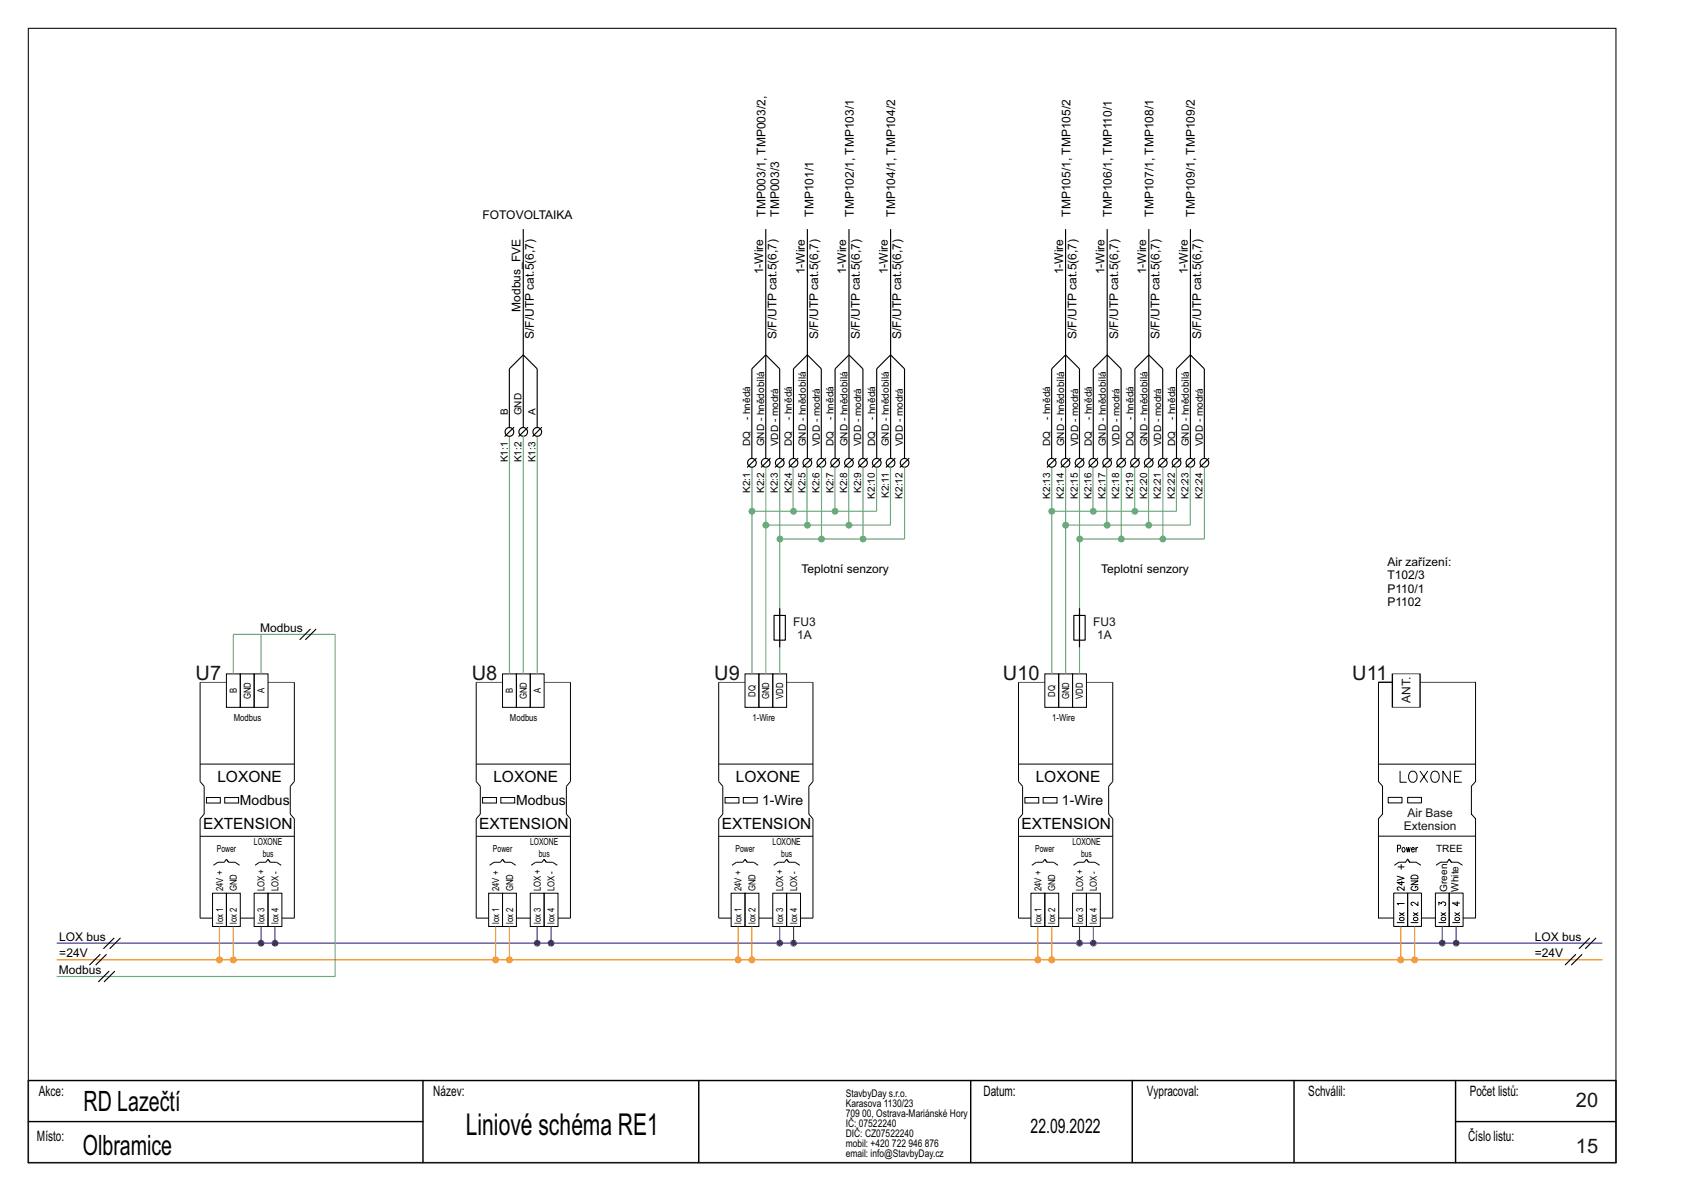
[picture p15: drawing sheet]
<svg xmlns="http://www.w3.org/2000/svg" width="297mm" height="210mm" viewBox="0 0 297 210" stroke-linecap="round" stroke-linejoin="round" font-family="sans-serif">
<defs><g id="words">
<text font-size="5.3" x="82.2" y="200.2">Liniové schéma RE1</text>
<g font-size="4.9">
<text x="14.7" y="195.9">RD Lazečtí</text>
<text x="14.6" y="203.6">Olbramice</text>
</g>
<g font-size="3.5" fill="#151616">
<text x="34.5" y="119.9">U7</text>
<text x="83.2" y="119.9">U8</text>
<text x="126" y="119.9">U9</text>
<text x="176.9" y="119.9">U10</text>
<text x="238.5" y="119.9">U11</text>
<text x="277.9" y="195.3">20</text>
<text x="277.9" y="203.3">15</text>
</g>
<text font-size="3.5" x="181.8" y="199.8">22.09.2022</text>
<g font-size="2.7">
<text x="38.3" y="138">LOXONE</text>
<text x="87" y="138">LOXONE</text>
<text x="129.8" y="138">LOXONE</text>
<text x="182.7" y="138">LOXONE</text>
<text x="35.8" y="146.1">EXTENSION</text>
<text x="84.5" y="146.1">EXTENSION</text>
<text x="127.3" y="146.1">EXTENSION</text>
<text x="180.2" y="146.1">EXTENSION</text>
</g>
<g font-size="2.5">
<text x="42.3" y="142">Modbus</text>
<text x="91" y="142">Modbus</text>
<text x="134.4" y="142">1-Wire</text>
<text x="187.3" y="142">1-Wire</text>
<text x="6.8" y="193.3">Akce:</text>
<text x="76.4" y="193.3">Název:</text>
<text x="173.4" y="193.3">Datum:</text>
<text x="202.2" y="193.3">Vypracoval:</text>
<text x="230.7" y="193.3">Schválil:</text>
<text x="259.2" y="193.3">Počet listů:</text>
<text x="6.5" y="201.1">Místo:</text>
<text x="258.9" y="201.1">Číslo listu:</text>
</g>
<g font-size="2.1">
<text x="85.1" y="38.7">FOTOVOLTAIKA</text>
<text x="135" y="38.2" transform="rotate(-90 135 38.2)">TMP003/1, TMP003/2,</text>
<text x="137.4" y="38.2" transform="rotate(-90 137.4 38.2)">TMP003/3</text>
<text x="143.5" y="38.2" transform="rotate(-90 143.5 38.2)">TMP101/1</text>
<text x="150.6" y="38.2" transform="rotate(-90 150.6 38.2)">TMP102/1, TMP103/1</text>
<text x="157.9" y="38.2" transform="rotate(-90 157.9 38.2)">TMP104/1, TMP104/2</text>
<text x="188.8" y="38.2" transform="rotate(-90 188.8 38.2)">TMP105/1, TMP105/2</text>
<text x="196.1" y="38.2" transform="rotate(-90 196.1 38.2)">TMP106/1, TMP110/1</text>
<text x="203.4" y="38.2" transform="rotate(-90 203.4 38.2)">TMP107/1, TMP108/1</text>
<text x="210.7" y="38.2" transform="rotate(-90 210.7 38.2)">TMP109/1, TMP109/2</text>
<text x="134.6" y="48.4" transform="rotate(-90 134.6 48.4)">1-Wire</text>
<text x="141.9" y="48.4" transform="rotate(-90 141.9 48.4)">1-Wire</text>
<text x="149.3" y="48.4" transform="rotate(-90 149.3 48.4)">1-Wire</text>
<text x="156.6" y="48.4" transform="rotate(-90 156.6 48.4)">1-Wire</text>
<text x="187.5" y="48.4" transform="rotate(-90 187.5 48.4)">1-Wire</text>
<text x="194.8" y="48.4" transform="rotate(-90 194.8 48.4)">1-Wire</text>
<text x="202.2" y="48.4" transform="rotate(-90 202.2 48.4)">1-Wire</text>
<text x="209.5" y="48.4" transform="rotate(-90 209.5 48.4)">1-Wire</text>
<text x="91.8" y="55" transform="rotate(-90 91.8 55)">Modbus_FVE</text>
<text x="94.2" y="59.7" transform="rotate(-90 94.2 59.7)">S/F/UTP cat.5(6,7)</text>
<text x="136.9" y="59.7" transform="rotate(-90 136.9 59.7)">S/F/UTP cat.5(6,7)</text>
<text x="144.3" y="59.7" transform="rotate(-90 144.3 59.7)">S/F/UTP cat.5(6,7)</text>
<text x="151.6" y="59.7" transform="rotate(-90 151.6 59.7)">S/F/UTP cat.5(6,7)</text>
<text x="159" y="59.7" transform="rotate(-90 159 59.7)">S/F/UTP cat.5(6,7)</text>
<text x="189.8" y="59.7" transform="rotate(-90 189.8 59.7)">S/F/UTP cat.5(6,7)</text>
<text x="197.2" y="59.7" transform="rotate(-90 197.2 59.7)">S/F/UTP cat.5(6,7)</text>
<text x="204.5" y="59.7" transform="rotate(-90 204.5 59.7)">S/F/UTP cat.5(6,7)</text>
<text x="211.9" y="59.7" transform="rotate(-90 211.9 59.7)">S/F/UTP cat.5(6,7)</text>
<text x="141.4" y="101.1">Teplotní senzory</text>
<text x="194.2" y="101.1">Teplotní senzory</text>
<text x="244.7" y="99.8">Air zařízení:</text>
<text x="244.7" y="102.2">T102/3</text>
<text x="244.7" y="104.5">P110/1</text>
<text x="244.7" y="106.9">P1102</text>
<text x="45.9" y="111.4">Modbus</text>
<text x="10.4" y="165.8">LOX bus</text>
<text x="270.7" y="165.8">LOX bus</text>
<text x="10.4" y="171.7">Modbus</text>
<text x="10.5" y="168.8">=24V</text>
<text x="270.7" y="168.8">=24V</text>
</g>
<g font-size="2.1" fill="#151616">
<text x="139.9" y="110.3">FU3</text>
<text x="140.6" y="112.7">1A</text>
<text x="192.8" y="110.3">FU3</text>
<text x="193.5" y="112.7">1A</text>
<text x="248.8" y="124" transform="rotate(-90 248.8 124)">ANT.</text>
<text x="247.6" y="146.4">Extension</text>
<text x="248.3" y="144">Air Base</text>
</g>
<g font-size="1.9">
<text x="149.2" y="195.1">Karasova 1130/23</text>
<text x="149.2" y="196.9">709 00, Ostrava-Mariánské Hory</text>
<text x="149.2" y="193.3">StavbyDay s.r.o.</text>
<text x="149.2" y="198.6">IČ: 07522240</text>
<text x="149.2" y="200.4">DIČ: CZ07522240</text>
<text x="149.2" y="202.2">mobil: +420 722 946 876</text>
<text x="149.2" y="203.9">email: info@StavbyDay.cz</text>
</g>
<g font-size="1.8">
<text x="89.5" y="73.2" transform="rotate(-90 89.5 73.2)">B</text>
<text x="92" y="73.2" transform="rotate(-90 92 73.2)">GND</text>
<text x="94.5" y="73.2" transform="rotate(-90 94.5 73.2)">A</text>
<text x="132.3" y="74.1" transform="rotate(-90 132.3 74.1)">- hnědá</text>
<text x="139.7" y="74.1" transform="rotate(-90 139.7 74.1)">- hnědá</text>
<text x="147" y="74.1" transform="rotate(-90 147 74.1)">- hnědá</text>
<text x="154.3" y="74.1" transform="rotate(-90 154.3 74.1)">- hnědá</text>
<text x="185.2" y="74.1" transform="rotate(-90 185.2 74.1)">- hnědá</text>
<text x="192.6" y="74.1" transform="rotate(-90 192.6 74.1)">- hnědá</text>
<text x="199.9" y="74.1" transform="rotate(-90 199.9 74.1)">- hnědá</text>
<text x="207.2" y="74.1" transform="rotate(-90 207.2 74.1)">- hnědá</text>
<text x="89.5" y="81.5" transform="rotate(-90 89.5 81.5)">K1:1</text>
<text x="92" y="81.5" transform="rotate(-90 92 81.5)">K1:2</text>
<text x="94.5" y="81.5" transform="rotate(-90 94.5 81.5)">K1:3</text>
<text x="132.3" y="78.7" transform="rotate(-90 132.3 78.7)">DQ</text>
<text x="134.8" y="78.7" transform="rotate(-90 134.8 78.7)">GND - hnědobílá</text>
<text x="137.2" y="78.7" transform="rotate(-90 137.2 78.7)">VDD - modrá</text>
<text x="139.7" y="78.7" transform="rotate(-90 139.7 78.7)">DQ</text>
<text x="142.1" y="78.7" transform="rotate(-90 142.1 78.7)">GND - hnědobílá</text>
<text x="144.6" y="78.7" transform="rotate(-90 144.6 78.7)">VDD - modrá</text>
<text x="147" y="78.7" transform="rotate(-90 147 78.7)">DQ</text>
<text x="149.4" y="78.7" transform="rotate(-90 149.4 78.7)">GND - hnědobílá</text>
<text x="151.9" y="78.7" transform="rotate(-90 151.9 78.7)">VDD - modrá</text>
<text x="154.3" y="78.7" transform="rotate(-90 154.3 78.7)">DQ</text>
<text x="156.8" y="78.7" transform="rotate(-90 156.8 78.7)">GND - hnědobílá</text>
<text x="159.2" y="78.7" transform="rotate(-90 159.2 78.7)">VDD - modrá</text>
<text x="185.2" y="78.7" transform="rotate(-90 185.2 78.7)">DQ</text>
<text x="187.7" y="78.7" transform="rotate(-90 187.7 78.7)">GND - hnědobílá</text>
<text x="190.1" y="78.7" transform="rotate(-90 190.1 78.7)">VDD - modrá</text>
<text x="192.6" y="78.7" transform="rotate(-90 192.6 78.7)">DQ</text>
<text x="195" y="78.7" transform="rotate(-90 195 78.7)">GND - hnědobílá</text>
<text x="197.5" y="78.7" transform="rotate(-90 197.5 78.7)">VDD - modrá</text>
<text x="199.9" y="78.7" transform="rotate(-90 199.9 78.7)">DQ</text>
<text x="202.4" y="78.7" transform="rotate(-90 202.4 78.7)">GND - hnědobílá</text>
<text x="204.8" y="78.7" transform="rotate(-90 204.8 78.7)">VDD - modrá</text>
<text x="207.2" y="78.7" transform="rotate(-90 207.2 78.7)">DQ</text>
<text x="209.7" y="78.7" transform="rotate(-90 209.7 78.7)">GND - hnědobílá</text>
<text x="212.1" y="78.7" transform="rotate(-90 212.1 78.7)">VDD - modrá</text>
<text x="132.3" y="87" transform="rotate(-90 132.3 87)">K2:1</text>
<text x="134.8" y="87" transform="rotate(-90 134.8 87)">K2:2</text>
<text x="137.2" y="87" transform="rotate(-90 137.2 87)">K2:3</text>
<text x="139.6" y="87" transform="rotate(-90 139.6 87)">K2:4</text>
<text x="142.1" y="87" transform="rotate(-90 142.1 87)">K2:5</text>
<text x="144.5" y="87" transform="rotate(-90 144.5 87)">K2:6</text>
<text x="147" y="87" transform="rotate(-90 147 87)">K2:7</text>
<text x="149.4" y="87" transform="rotate(-90 149.4 87)">K2:8</text>
<text x="151.9" y="87" transform="rotate(-90 151.9 87)">K2:9</text>
<text x="154.3" y="87.9" transform="rotate(-90 154.3 87.9)">K2:10</text>
<text x="156.8" y="87.8" transform="rotate(-90 156.8 87.8)">K2:11</text>
<text x="159.2" y="87.9" transform="rotate(-90 159.2 87.9)">K2:12</text>
<text x="185.2" y="87.9" transform="rotate(-90 185.2 87.9)">K2:13</text>
<text x="187.6" y="87.9" transform="rotate(-90 187.6 87.9)">K2:14</text>
<text x="190.1" y="87.9" transform="rotate(-90 190.1 87.9)">K2:15</text>
<text x="192.5" y="87.9" transform="rotate(-90 192.5 87.9)">K2:16</text>
<text x="195" y="87.9" transform="rotate(-90 195 87.9)">K2:17</text>
<text x="197.4" y="87.9" transform="rotate(-90 197.4 87.9)">K2:18</text>
<text x="199.9" y="87.9" transform="rotate(-90 199.9 87.9)">K2:19</text>
<text x="202.3" y="87.9" transform="rotate(-90 202.3 87.9)">K2:20</text>
<text x="204.7" y="87.9" transform="rotate(-90 204.7 87.9)">K2:21</text>
<text x="207.2" y="87.9" transform="rotate(-90 207.2 87.9)">K2:22</text>
<text x="209.6" y="87.9" transform="rotate(-90 209.6 87.9)">K2:23</text>
<text x="212.1" y="87.9" transform="rotate(-90 212.1 87.9)">K2:24</text>
<text x="253.3" y="150.3">TREE</text>
<text x="255.2" y="157.2" transform="rotate(-90 255.2 157.2)">Green</text>
<text x="257.2" y="157.2" transform="rotate(-90 257.2 157.2)">White</text>
</g>
<g font-size="1.7">
<text x="41.8" y="122.2" transform="rotate(-90 41.8 122.2)">B</text>
<text x="44.2" y="123.3" transform="rotate(-90 44.2 123.3)">GND</text>
<text x="46.7" y="122.2" transform="rotate(-90 46.7 122.2)">A</text>
<text x="90.5" y="122.2" transform="rotate(-90 90.5 122.2)">B</text>
<text x="92.9" y="123.3" transform="rotate(-90 92.9 123.3)">GND</text>
<text x="95.4" y="122.2" transform="rotate(-90 95.4 122.2)">A</text>
<text x="133.2" y="122.8" transform="rotate(-90 133.2 122.8)">DQ</text>
<text x="135.7" y="123.3" transform="rotate(-90 135.7 123.3)">GND</text>
<text x="138.1" y="123.2" transform="rotate(-90 138.1 123.2)">VDD</text>
<text x="186.1" y="122.8" transform="rotate(-90 186.1 122.8)">DQ</text>
<text x="188.6" y="123.3" transform="rotate(-90 188.6 123.3)">GND</text>
<text x="191" y="123.2" transform="rotate(-90 191 123.2)">VDD</text>
<text x="41.2" y="127.2">Modbus</text>
<text x="89.9" y="127.2">Modbus</text>
<text x="132.7" y="127.2">1-Wire</text>
<text x="185.6" y="127.2">1-Wire</text>
<text x="44.8" y="149">LOXONE</text>
<text x="93.5" y="149">LOXONE</text>
<text x="136.3" y="149">LOXONE</text>
<text x="189.1" y="149">LOXONE</text>
<text x="38.2" y="150.2">Power</text>
<text x="46.3" y="151">bus</text>
<text x="86.9" y="150.2">Power</text>
<text x="95" y="151">bus</text>
<text x="129.7" y="150.2">Power</text>
<text x="137.8" y="151">bus</text>
<text x="182.6" y="150.2">Power</text>
<text x="190.7" y="151">bus</text>
<text x="39.3" y="157.1" transform="rotate(-90 39.3 157.1)">24V +</text>
<text x="41.8" y="157.1" transform="rotate(-90 41.8 157.1)">GND</text>
<text x="46.7" y="157.1" transform="rotate(-90 46.7 157.1)">LOX +</text>
<text x="49.1" y="157.1" transform="rotate(-90 49.1 157.1)">LOX -</text>
<text x="88" y="157.1" transform="rotate(-90 88 157.1)">24V +</text>
<text x="90.5" y="157.1" transform="rotate(-90 90.5 157.1)">GND</text>
<text x="95.4" y="157.1" transform="rotate(-90 95.4 157.1)">LOX +</text>
<text x="97.8" y="157.1" transform="rotate(-90 97.8 157.1)">LOX -</text>
<text x="130.8" y="157.1" transform="rotate(-90 130.8 157.1)">24V +</text>
<text x="133.2" y="157.1" transform="rotate(-90 133.2 157.1)">GND</text>
<text x="138.1" y="157.1" transform="rotate(-90 138.1 157.1)">LOX +</text>
<text x="140.6" y="157.1" transform="rotate(-90 140.6 157.1)">LOX -</text>
<text x="183.7" y="157.1" transform="rotate(-90 183.7 157.1)">24V +</text>
<text x="186.1" y="157.1" transform="rotate(-90 186.1 157.1)">GND</text>
<text x="191" y="157.1" transform="rotate(-90 191 157.1)">LOX +</text>
<text x="193.5" y="157.1" transform="rotate(-90 193.5 157.1)">LOX -</text>
<text x="39.3" y="162.9" transform="rotate(-90 39.3 162.9)">lox 1</text>
<text x="41.8" y="162.9" transform="rotate(-90 41.8 162.9)">lox 2</text>
<text x="46.7" y="162.9" transform="rotate(-90 46.7 162.9)">lox 3</text>
<text x="49.1" y="162.9" transform="rotate(-90 49.1 162.9)">lox 4</text>
<text x="88" y="162.9" transform="rotate(-90 88 162.9)">lox 1</text>
<text x="90.5" y="162.9" transform="rotate(-90 90.5 162.9)">lox 2</text>
<text x="95.4" y="162.9" transform="rotate(-90 95.4 162.9)">lox 3</text>
<text x="97.8" y="162.9" transform="rotate(-90 97.8 162.9)">lox 4</text>
<text x="130.8" y="162.9" transform="rotate(-90 130.8 162.9)">lox 1</text>
<text x="133.2" y="162.9" transform="rotate(-90 133.2 162.9)">lox 2</text>
<text x="138.1" y="162.9" transform="rotate(-90 138.1 162.9)">lox 3</text>
<text x="140.6" y="162.9" transform="rotate(-90 140.6 162.9)">lox 4</text>
<text x="183.7" y="162.9" transform="rotate(-90 183.7 162.9)">lox 1</text>
<text x="186.1" y="162.9" transform="rotate(-90 186.1 162.9)">lox 2</text>
<text x="191" y="162.9" transform="rotate(-90 191 162.9)">lox 3</text>
<text x="193.5" y="162.9" transform="rotate(-90 193.5 162.9)">lox 4</text>
</g>
</g></defs>
<path d="M5 190.5h280v14.5h-280zM5 197.8h69.6M74.6 190.5v14.5M123.2 190.5v14.5M171.2 190.5v14.5M199.7 190.5v14.5M228.2 190.5v14.5M256.7 190.5v14.5" fill="none" stroke="#000" stroke-width=".25"/>
<path d="M256.7 197.8h28.3" fill="none" stroke="#000" stroke-width=".22"/>
<path d="M129.2 192h11.5v11.5h-11.5z" fill="#fff"/>
<path d="M5 5h280v200h-280z" fill="none" stroke="#151616" stroke-width=".2"/>
<path d="M10 169.2h272.6M38.7 163.4v5.8M41.2 163.4v5.8M87.4 163.4v5.8M89.9 163.4v5.8M130.2 163.4v5.8M132.6 163.4v5.8M183 163.4v5.8M185.5 163.4v5.8M247 163.4v5.8M249.5 163.4v5.8" fill="none" stroke="#f27e00" stroke-width=".2"/>
<path d="M10 166.3h272.6M46 163.4v2.9M48.5 163.4v2.9M94.7 163.4v2.9M97.2 163.4v2.9M137.5 163.4v2.9M140 163.4v2.9M190.4 163.4v2.9M192.8 163.4v2.9M254.4 163.4v2.9M256.8 163.4v2.9" fill="none" stroke="#3c2b99" stroke-width=".2"/>
<g fill="none" stroke="#000" stroke-width=".2">
<path d="M92.3 40.4v35M135.1 40.4v40.4M142.4 40.4v40.4M149.7 40.4v40.4M157.1 40.4v40.4M187.9 40.4v40.4M195.3 40.4v40.4M202.6 40.4v40.4M209.9 40.4v40.4M89.8 75.4v-10.4l2.5-2.4 2.4 2.4v10.4M90.6 75.4l-1.6 1.5M93.1 75.4l-1.6 1.5"/>
<path d="M95.5 75.4l-1.5 1.5M132.6 80.8v-15.8l2.5-2.4 2.4 2.4v15.8M133.4 80.8l-1.6 1.6M135.8 80.8l-1.5 1.6M138.3 80.8l-1.6 1.6M139.9 80.8v-15.8l2.5-2.4 2.4 2.4v15.8M140.7 80.8l-1.5 1.6M143.2 80.8l-1.6 1.6M145.6 80.8l-1.5 1.6M147.3 80.8v-15.8l2.4-2.4 2.5 2.4v15.8M148.1 80.8l-1.6 1.6M150.5 80.8l-1.5 1.6"/>
<path d="M153 80.8l-1.6 1.6M154.6 80.8v-15.8l2.5-2.4 2.4 2.4v15.8M155.4 80.8l-1.6 1.6M157.9 80.8l-1.6 1.6M160.3 80.8l-1.6 1.6M185.5 80.8v-15.8l2.4-2.4 2.5 2.4v15.8M186.3 80.8l-1.6 1.6M188.7 80.8l-1.6 1.6M191.2 80.8l-1.6 1.6M192.8 80.8v-15.8l2.5-2.4 2.4 2.4v15.8M193.6 80.8l-1.6 1.6M196.1 80.8l-1.6 1.6"/>
<path d="M198.5 80.8l-1.6 1.6M200.2 80.8v-15.8l2.4-2.4 2.5 2.4v15.8M200.9 80.8l-1.5 1.6M203.4 80.8l-1.6 1.6M205.8 80.8l-1.5 1.6M207.5 80.8v-15.8l2.4-2.4 2.5 2.4v15.8M208.3 80.8l-1.6 1.6M210.7 80.8l-1.5 1.6M213.2 80.8l-1.6 1.6M54.7 110.9l-1.8 1.9M55.7 110.9l-1.8 1.9M136.5 108.5h2v4.4h-2z"/>
<path d="M137.5 107.3v6.8M189.4 108.5h2v4.4h-2zM190.4 107.3v6.8M17.6 168.3l-1.8 1.8M18.7 168.3l-1.8 1.8M19.2 171.3l-1.8 1.8M20.1 165.4l-1.8 1.8M20.2 171.3l-1.8 1.8M21.2 165.4l-1.8 1.8M277.9 168.3l-1.8 1.8M279 168.3l-1.8 1.8M280.3 165.4l-1.8 1.8"/>
<path d="M281.5 165.4l-1.9 1.8"/>
<circle cx="89.8" cy="76.1" r=".78"/>
<circle cx="92.3" cy="76.2" r=".78"/>
<circle cx="94.7" cy="76.1" r=".78"/>
<circle cx="132.6" cy="81.6" r=".78"/>
<circle cx="135" cy="81.6" r=".78"/>
<circle cx="137.5" cy="81.6" r=".78"/>
<circle cx="139.9" cy="81.6" r=".78"/>
<circle cx="142.4" cy="81.6" r=".78"/>
<circle cx="144.9" cy="81.6" r=".78"/>
<circle cx="147.3" cy="81.6" r=".78"/>
<circle cx="149.7" cy="81.6" r=".78"/>
<circle cx="152.2" cy="81.6" r=".78"/>
<circle cx="154.6" cy="81.6" r=".78"/>
<circle cx="157.1" cy="81.6" r=".78"/>
<circle cx="159.5" cy="81.6" r=".78"/>
<circle cx="185.5" cy="81.6" r=".78"/>
<circle cx="187.9" cy="81.6" r=".78"/>
<circle cx="190.4" cy="81.6" r=".78"/>
<circle cx="192.8" cy="81.6" r=".78"/>
<circle cx="195.3" cy="81.6" r=".78"/>
<circle cx="197.7" cy="81.6" r=".78"/>
<circle cx="200.2" cy="81.6" r=".78"/>
<circle cx="202.6" cy="81.6" r=".78"/>
<circle cx="205.1" cy="81.6" r=".78"/>
<circle cx="207.5" cy="81.6" r=".78"/>
<circle cx="209.9" cy="81.6" r=".78"/>
<circle cx="212.4" cy="81.6" r=".78"/>
</g>
<g fill="none" stroke="#000" stroke-width=".18">
<path d="M39.9 118.8h2.5v5.9h-2.5zM42.4 118.8h2.4v5.9h-2.4zM44.8 118.8h2.5v5.9h-2.5zM88.6 118.8h2.5v5.9h-2.5zM91.1 118.8h2.4v5.9h-2.4zM93.5 118.8h2.5v5.9h-2.5zM131.4 118.8h2.4v5.9h-2.4zM133.8 118.8h2.5v5.9h-2.5zM136.3 118.8h2.4v5.9h-2.4zM184.3 118.8h2.4v5.9h-2.4zM186.7 118.8h2.5v5.9h-2.5zM189.2 118.8h2.4v5.9h-2.4z"/>
<path d="M245.6 118.8h4.9v5.9h-4.9zM35.3 134.7h16.6M39.9 120.3h-4.6v17.5l.7 .8v4.9l-.7 .9v17.5h2.2M47.3 120.3h4.6v17.5l-.7 .8v4.9l.7 .9v17.5h-2.2M84 134.7h16.6M88.6 120.3h-4.6v17.5l.7 .8v4.9l-.7 .9v17.5h2.2M96 120.3h4.6v17.5l-.7 .8v4.9l.7 .9v17.5h-2.2M126.8 134.7h16.6M131.4 120.3h-4.6v17.5l.7 .8v4.9l-.7 .9v17.5h2.2M138.7 120.3h4.7v17.5l-.7 .8v4.9l.7 .9v17.5h-2.2M179.6 134.7h16.7M184.3 120.3h-4.7v17.5l.8 .8v4.9l-.8 .9v17.5h2.2"/>
<path d="M191.6 120.3h4.7v17.5l-.8 .8v4.9l.8 .9v17.5h-2.2M243.1 134.7h17.1M245.6 120.3h-2.5v17.5l.7 .8v4.9l-.7 .9v17.5h2.7M246.9 136v1.9h1.1M248.8 136.1a.94 .94 0 0 1 1.1 .4 .94 .94 0 0 1-.2 1.2 .71 .71 0 0 1-.8 .2 .71 .71 0 0 1-.5-.7 1.23 1.23 0 0 1 .4-1.1zM250.5 136l1.3 1.9M251.8 136l-1.3 1.9M252.7 136.1a.9 .9 0 0 1 1 .3 .9 .9 0 0 1 0 1.1 .71 .71 0 0 1-.8 .4 .71 .71 0 0 1-.5-.7 1.23 1.23 0 0 1 .3-1.1zM255.8 136v1.9l-1.3-1.9v1.9M256.5 136.9h.8M257.7 136h-1.2v1.9h1.2M260.2 120.3v17.5l-.7 .8v4.9l.7 .9v17.5h-2.2"/>
<path d="M35.3 147.5h16.6M36.4 140.6h2.5v1h-2.5zM37.5 157.5h2.4v5.9h-2.4zM37.6 152.6l.8-.6h1.2l.3-.5 .4 .5h1.2l.8 .6M39.6 140.6h2.5v1h-2.5zM39.9 157.5h2.5v5.9h-2.5zM44.8 157.5h2.5v5.9h-2.5zM45 152.6l.8-.6h1.1l.4-.5 .3 .5h1.2l.8 .6M47.3 157.5h2.4v5.9h-2.4zM84 147.5h16.6M85.1 140.6h2.5v1h-2.5zM86.2 157.5h2.4v5.9h-2.4z"/>
<path d="M86.3 152.6l.8-.6h1.2l.3-.5 .4 .5h1.2l.7 .6M88.3 140.6h2.5v1h-2.5zM88.6 157.5h2.5v5.9h-2.5zM93.5 157.5h2.5v5.9h-2.5zM93.7 152.6l.8-.6h1.1l.4-.5 .3 .5h1.2l.8 .6M96 157.5h2.4v5.9h-2.4zM126.8 147.5h16.6M127.9 140.6h2.4v1h-2.4zM129 157.5h2.4v5.9h-2.4zM129.1 152.6l.8-.6h1.1l.4-.5 .4 .5h1.1l.8 .6M131.1 140.6h2.4v1h-2.4zM131.4 157.5h2.4v5.9h-2.4z"/>
<path d="M136.3 157.5h2.4v5.9h-2.4zM136.4 152.6l.8-.6h1.2l.3-.5 .4 .5h1.1l.9 .6M138.7 157.5h2.5v5.9h-2.5zM179.6 147.5h16.7M180.8 140.6h2.4v1h-2.4zM181.8 157.5h2.5v5.9h-2.5zM182 152.6l.8-.6h1.1l.4-.5 .3 .5h1.2l.8 .6M184 140.6h2.4v1h-2.4zM184.3 157.5h2.4v5.9h-2.4zM189.2 157.5h2.4v5.9h-2.4zM189.3 152.6l.8-.6h1.1l.4-.5 .4 .5h1.1l.8 .6M191.6 157.5h2.5v5.9h-2.5z"/>
<path d="M243.1 147.4h17.1M244.8 140.6h2.5v1h-2.5zM245.8 157.5h2.5v5.9h-2.5zM246.4 154.5l1.2 .4-1.2 .3M246.5 149.7l.4-.1v-.5l-.4-.1v1.2M246.6 152.9h1M247.1 152.4v.9M247.2 155.4v.7l-.8-.5h1.2M247.4 149.5a.39 .39 0 0 1 .4 .3 .39 .39 0 0 1-.2 .4h-.2l-.1-.3zM247.6 159.3h-1.2l.3 .2M247.6 156.3v.7l-.9-.6-.3 .2v.2l.3 .2M248 149.4l.2 .8 .2-.8 .1 .8 .2-.8"/>
<path d="M248.3 157.5h2.4v5.9h-2.4zM248.3 140.6h2.4v1h-2.4zM248.3 151.5l.3 .5M248.6 152h1.2l.8 .5M248.6 152l-.3-.5-.4 .5h-1.2l-.7 .5M248.9 155.3h1.2l-1.2 .7h1.2M248.9 154.5a.66 .66 0 0 1 .8-.2 .66 .66 0 0 1 .4 .6h-1.2zM248.9 149.8h.5v-.3a.36 .36 0 0 0-.5 .3 .36 .36 0 0 0 .5 .4v-.1M249.2 156.3a.36 .36 0 0 0-.3 .4 .36 .36 0 0 0 .4 .3h.3a.36 .36 0 0 0 .5-.3 .36 .36 0 0 0-.5-.4v.2M249.7 149.4v.8M250 149.4l-.2 .1-.1 .3M250.1 159v.7l-.6-.5-.4-.1-.2 .2v.2l.3 .1"/>
<path d="M253.2 157.5h2.4v5.9h-2.4zM253.8 159.6v-.5l.4 .3a.36 .36 0 0 1 .6-.3 .36 .36 0 0 1-.1 .6M255.6 157.5h2.4v5.9h-2.4zM255.6 151.5l.4 .5M256 152h1.1l.8 .5M256 152l-.4-.5-.4 .5h-1.1l-.8 .5M257 159v.7l-.8-.5h1.2M42.4 161.9h2.4M91.1 161.9h2.4M133.8 161.9h2.5M186.7 161.9h2.5M246.4 162.7h1.2"/>
<path d="M246.8 160.9l.8 .6M247.6 160.9l-.8 .6M248.9 162.7h1.2M249.3 160.9l.8 .6M250.1 160.9l-.8 .6M250.7 161.9h2.5M253.8 162.7h1.2M254.2 160.9l.8 .6M255 160.9l-.8 .6M256.2 162.7h1.2M256.6 160.9l.8 .6M257.4 160.9l-.8 .6"/>
<circle cx="247.2" cy="162" r=".37"/>
<circle cx="249.6" cy="162" r=".37"/>
<circle cx="254.5" cy="162" r=".37"/>
<circle cx="257" cy="162" r=".38"/>
</g>
<g fill="#f27e00" stroke="#f27e00" stroke-width=".2">
<circle cx="38.7" cy="169.2" r=".5"/>
<circle cx="41.2" cy="169.2" r=".5"/>
<circle cx="247" cy="169.2" r=".5"/>
<circle cx="249.5" cy="169.2" r=".5"/>
<circle cx="87.4" cy="169.2" r=".5"/>
<circle cx="89.9" cy="169.2" r=".5"/>
<circle cx="130.2" cy="169.2" r=".5"/>
<circle cx="132.6" cy="169.2" r=".5"/>
<circle cx="183" cy="169.2" r=".5"/>
<circle cx="185.5" cy="169.2" r=".5"/>
</g>
<g fill="#3c2b99" stroke="#3c2b99" stroke-width=".2">
<circle cx="46" cy="166.3" r=".5"/>
<circle cx="48.5" cy="166.3" r=".5"/>
<circle cx="254.4" cy="166.3" r=".5"/>
<circle cx="256.8" cy="166.3" r=".5"/>
<circle cx="94.7" cy="166.3" r=".5"/>
<circle cx="97.2" cy="166.3" r=".5"/>
<circle cx="137.5" cy="166.3" r=".5"/>
<circle cx="140" cy="166.3" r=".5"/>
<circle cx="190.4" cy="166.3" r=".5"/>
<circle cx="192.8" cy="166.3" r=".5"/>
</g>
<g fill="none" stroke="#67aa79" stroke-width=".2">
<path d="M89.9 76.9v41.9M92.3 76.9v41.9M94.7 76.9v41.9M132.6 82.4v36.4M135.1 82.4v36.4M137.5 82.4v36.4M139.9 82.4v7.7M142.3 82.4v10.2M144.9 82.4v12.6M147.2 82.4v7.7M149.7 82.4v10.2M152.2 82.4v12.6"/>
<path d="M154.6 82.4v7.7h-22M157.1 82.4v10.2h-22M159.5 82.4v12.6h-22M185.5 82.4v36.4M187.9 82.4v36.4M190.4 82.4v36.4M192.8 82.4v7.7M195.2 82.4v10.2M197.8 82.4v12.6M200.1 82.4v7.7M202.6 82.4v10.2M205.1 82.4v12.6"/>
<path d="M207.5 82.4v7.7h-22M209.9 82.4v10.2h-22M212.4 82.4v12.6h-22M41.2 118.8v-6.9h17.9v60.3h-49.1M46 111.9v6.9"/>
</g>
<path d="M250.5 120.3h9.7" fill="none" stroke="#000" stroke-width=".19"/>
<g fill="#67aa79" stroke="#67aa79" stroke-width=".2">
<circle cx="152.2" cy="95" r=".5"/>
<circle cx="144.9" cy="95" r=".5"/>
<circle cx="137.6" cy="95" r=".5"/>
<circle cx="149.7" cy="92.6" r=".5"/>
<circle cx="142.4" cy="92.6" r=".5"/>
<circle cx="135.1" cy="92.6" r=".5"/>
<circle cx="147.3" cy="90.2" r=".5"/>
<circle cx="139.9" cy="90.2" r=".5"/>
<circle cx="132.6" cy="90.2" r=".5"/>
<circle cx="205.1" cy="95" r=".5"/>
<circle cx="197.8" cy="95" r=".5"/>
<circle cx="190.4" cy="95" r=".5"/>
<circle cx="202.6" cy="92.6" r=".5"/>
<circle cx="195.3" cy="92.6" r=".5"/>
<circle cx="187.9" cy="92.6" r=".5"/>
<circle cx="200.2" cy="90.2" r=".5"/>
<circle cx="192.8" cy="90.2" r=".5"/>
<circle cx="185.5" cy="90.2" r=".5"/>
</g>
<use href="#words"/>
</svg>
